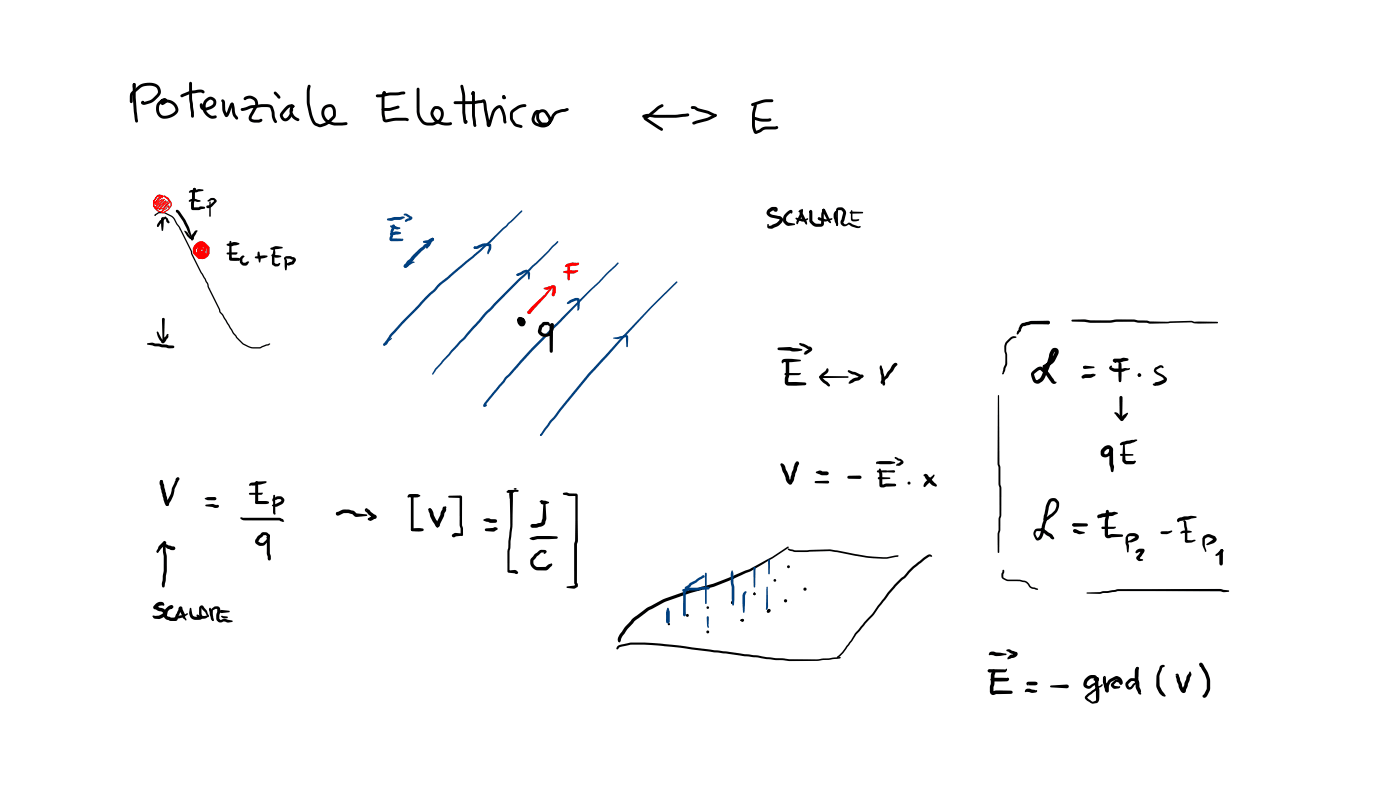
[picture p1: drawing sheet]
<svg xmlns="http://www.w3.org/2000/svg" width="337mm" height="190mm" viewBox="0 0 337 190" stroke-linecap="round" stroke-linejoin="round" font-family="sans-serif">
<g fill="#000">
<path d="M45.6 19.7l.2-.1 .4 .4v3.6l.4 3.3v1l-.3 .4-.4-.4-.4-4zM31.6 22.1l1.2-1.1a4 4 0 0 1 5.5-.1l.4 1.2-.3 .8a4.9 4.9 0 0 1-3.5 2.3 .58 .58 0 0 1-.8-.2 .58 .58 0 0 1 .1-.8l.4 .1 .1 .3-.2 .3v-.4l1.8-.5 1.3-1.2a1.36 1.36 0 0 0 .1-1.6 1.36 1.36 0 0 0-1.5-.6l-2 .2-2 1.6-.2 .4-.1 1.6-.3 .4-.4-.4v-1.2l.1-.7zM32 20l.3-.1 .3 .4v.6l-.3 .4-.4-.4zM32 20l.3-.1 .3 .4v3.2l.6 5.6-.4 .4-.3-.3-.3-2.4-.3-3.3zM38.1 24.5l.2-.2a1.21 1.21 0 0 1 1.7-.5l.2 .3a1.21 1.21 0 0 1-1.4 1l-.1-.4 .9-.4a1.99 1.99 0 0 0-.7 3.4 2.87 2.87 0 0 0 3.3-1.3 2.41 2.41 0 0 0-3.1-1.8h-.6a.62 .62 0 0 1 .2-.7 .62 .62 0 0 1 .7 0 2.84 2.84 0 0 1 3.4 2.8 3.3 3.3 0 0 1-4.6 1.3 2.74 2.74 0 0 1-.1-3.5zM43.4 22.8l.7-.4a5 5 0 0 1 2.7-.7l1.8-.1a.6 .6 0 0 1 .5 .7l-.3 .1-.6-.2-2.2 .3-2.3 .9-.2-.1zM48.1 24.9h.5l.2 .8 .3 .2 1.3-.3a.86 .86 0 0 0 .8-.5 .86 .86 0 0 0-.2-1l-.4-.2a1.65 1.65 0 0 0-1.2 1.5l.1 1.1a1.68 1.68 0 0 0 2.2 1.2l.3 .1 .1 .3a1.64 1.64 0 0 1-2.5-.3l-.8-1.1-.1-1.3a1.82 1.82 0 0 1 .9-1.8 1.82 1.82 0 0 1 2.1 .1 1.57 1.57 0 0 1-1.1 2.5l-.7 .3a1.29 1.29 0 0 1-1.9-1.1zM53.3 24a.83 .83 0 0 1 .8 1.2v1.1l.5 1.2h-.3l1-2.4 .3-.4 .4 .1 .1 .2-.3 .3h.2l-.8 1.9a.74 .74 0 0 1-.3 .7 .74 .74 0 0 1-.9 0l-.6-1.5zM55.5 24.8l.5-.1a3 3 0 0 1 .5 2.2l.3 .7a.66 .66 0 0 1 .1 1.2l-.9-1.2-.4-2.3-.2-.3zM57.9 26.1l2.6-.8 2.5-.3h1.3l.9 .2a3.3 3.3 0 0 1 .9 2.8l.5 1.2-.3 .4a3 3 0 0 1-1.1-2.8l-.3-.9-.6-.2-3.7 .3-1.4 .5a.93 .93 0 0 1-1.4-.2zM58.6 23.5a2 2 0 0 1 2.6-.2 2 2 0 0 1 .6 2.5l-1.3 2.6 .6 .3h1.1a.59 .59 0 0 1 .9 .2l-.6 .5-1.3 .1a1.19 1.19 0 0 1-1.3-.6 1.19 1.19 0 0 1 .1-1.4l1.3-2.4a1.38 1.38 0 0 0-2-1.2l-.4 .2-.3-.1zM65.9 22.1h.5l.5 .5 .5 .6-.1 .4a.69 .69 0 0 1-.9-.5l-.5-.5z"/>
<path d="M69.8 25.8l.3-.1 .3 .2 .1 .6-.4 .4-.3-.4zM69.9 25.1a.55 .55 0 0 1 .6 .1 .55 .55 0 0 1 .2 .6l-.3 .1-.4-.2-.2-.3zM69.8 25.9l.3-.2 .2 .1 .1 .4a1.55 1.55 0 0 0 .7 1.9l.8 .5v.4l-.4 .1a2.44 2.44 0 0 1-1.7-3.2zM68.7 25.6l1-.5 1 .2 .1 .2a.7 .7 0 0 1-1 .3l-.8 .5-1 1.3 .4 .8a.67 .67 0 0 0 .9-.4l.5-.9h.4l.1 .4a1.78 1.78 0 0 1-2.2 1.6 1.41 1.41 0 0 1-.5-2.2zM74.1 20.4h.5l.1 .3a13 13 0 0 0 1.2 8.7l1.1 .5a4.8 4.8 0 0 0 3-2v-1.1a.99 .99 0 0 0-.7-1.1 .99 .99 0 0 0-1.2 .7 2.05 2.05 0 0 0 1 2.6l1.4 .5 2.7-.2 .4 .4-.1 .2-.4 .2-2.6 .1a3.3 3.3 0 0 1-3.2-2.8 1.85 1.85 0 0 1 .9-2.1 1.85 1.85 0 0 1 2.3 .5l.2 .9-.1 1.5a5.5 5.5 0 0 1-3.6 2.4l-.3-.1a2.75 2.75 0 0 1-2.2-2.4 13.3 13.3 0 0 1-.4-7.7zM90.4 22.8l3.1-.6h2.4a1.13 1.13 0 0 1 1.6 .1l-.4 .4-3.5 .2-2.3 .5-.9-.1zM91.8 26.1l1.9-.2 2-.5 .3 .1 .1 .2-.3 .4-2.2 .5-1.5 .1-.3-.1zM92.1 22a.49 .49 0 0 1 .5 0 .49 .49 0 0 1 .3 .4l-.1 .4-.4 .1-.3-.5zM92.1 22l.3-.1 .3 .4-.3 .3 .2-.1-.2 1.2a16.2 16.2 0 0 0 .3 5h.2a12.4 12.4 0 0 1 4.7-.4 .53 .53 0 0 1 .6 .7h-.7a12.4 12.4 0 0 0-4.4 .4 .9 .9 0 0 1-1.2-1.1 15.8 15.8 0 0 1-.2-4.9zM100.2 21.1l.3-.1 .3 .4 .1 5.4a2.44 2.44 0 0 0 2.4 2.7l.8-.1 1-.5a1.49 1.49 0 0 0 .9-1.4 1.49 1.49 0 0 0-.9-1.3l-.5 .1-.4 .8a2.87 2.87 0 0 0 3.5 2.3h.9v.5a3.6 3.6 0 0 1-5.1-2.9 1.47 1.47 0 0 1 1.8-1.5 2.21 2.21 0 0 1 1.4 2 2.21 2.21 0 0 1-1.3 2l-1.1 .6-1 .1a3.2 3.2 0 0 1-3.1-3.4zM109.1 24.4l4.7-.1 1.9-.3a.74 .74 0 0 1 .9 0 .74 .74 0 0 1 .3 .8l.8 5.1h-.4l.9-3a1.87 1.87 0 0 1 2.3-1.5 6.3 6.3 0 0 1 1.2 3.7v.5a.68 .68 0 0 1-.7-.3 .68 .68 0 0 1-.1-.7l-.4-2-.4-.6h-.2l-1 1.1-.8 2.7a.6 .6 0 0 1-.7 .7 .6 .6 0 0 1-.4-.9l-.9-5.1 .2 .1-2.5 .4h-4.4l-.3-.1zM110.8 20.4l.2-.1 .4 .3 .4 2.3v4l.3 2.3h-.4l.4-.3 .2 .1 .1 .3a.53 .53 0 0 1-.7 .4 .53 .53 0 0 1-.3-.7l-.3-2v-4.1l-.4-2.1z"/>
<path d="M113.5 22h.5l.1 .3-.2 .4-.3 .2a.5 .5 0 0 1-.3-.4 .5 .5 0 0 1 .2-.5zM113.5 22l.5 .1 .2 .4v5.2l.3 2.5-.3 .3-.4-.4-.3-2.3zM120.8 22.9h.5l.1 .3-.1 .5-.2 .1-.4-.3zM120.8 22.9a.51 .51 0 0 1 .7 .3 .51 .51 0 0 1-.2 .6l-.5-.4zM122.9 26.5a4 4 0 0 1 3.6-1.4v.5a4.6 4.6 0 0 0-3.2 1.5l.1 1.6 .7 1 1.4 .5v.4l-.3 .1-1.4-.4-1-1.2-.2-.6v-1.1zM128.6 26.7l.2-.2a.44 .44 0 0 1 .5 0 .44 .44 0 0 1 .2 .5l-.6 .4-.4 1.1a1.03 1.03 0 0 0 .9 1.1l.3 .2a1.45 1.45 0 0 0 2.2-.8l-.2-.7-.8-1.2-.6-.1-.6 .3-.1 1.1 .4 .7 .4 .3h1.1l.4-.2 .9-1.7 .6-.7 2.6-.8a.46 .46 0 0 1 .7 .3l-.1 .2-.6 .3-2.1 .5-.7 1a2.92 2.92 0 0 1-1.2 1.7l-1.5 .2a2.09 2.09 0 0 1-1.6-2v-.5a1.5 1.5 0 0 1 1.1-1.4 1.5 1.5 0 0 1 1.7 .7l.3 .4a1.91 1.91 0 0 1 .2 2.5 1.91 1.91 0 0 1-2.4 .6 2.06 2.06 0 0 1-1.9-1.2 2.06 2.06 0 0 1 .4-2.2zM154.4 27.7l1.4-.3 1.8 .2h4.8l3-.4 .3 .4-.3 .3-3 .4h-4.8l-1.8-.2-1.1 .2-.2-.1zM154.8 28.1l1-.6 2.3-2 .9-.5 .4 .1 .1 .3-.2 .3-.9 .5-2.3 2-.8 .3 .1-.3 3.8 2.5 .2 .4-.1 .2h-.5l-3.8-2.5a.52 .52 0 0 1-.2-.7zM166.2 25.6l.9-.1 .8 .5 2.3 .6 1.6 .7a.44 .44 0 0 1 .4 .7h-.7l-1.5-.7-2.3-.6-.8-.5h-.5l-.3-.4zM171.7 27.5h.5v.5l-.5-.1zM166.5 29.3l3.5-1 1.7-.9 .5 .1 .1 .2-.2 .3-1.4 .8-3.6 1a.46 .46 0 0 1-.7-.2zM180.6 24.9l3.3-1 1.7-.1 .3 .4-.3 .4h-1.9l-2.7 .9-.4-.1z"/>
<path d="M181.1 28.2l.3-.1 1.7 .4h2.3a.61 .61 0 0 1-.2 .6 .61 .61 0 0 1-.7 .1h-1.6l-1.6-.5-.3-.3zM181.4 25.1h.4l.1 .3-.4 2.2v2.6l.3 1.3h-.1l2.1-1.1h3.2a.54 .54 0 0 1-.1 .6 .54 .54 0 0 1-.6 .1l-2.7 .1a3.1 3.1 0 0 1-2.2 .9l-.2-.2a8.7 8.7 0 0 1-.3-5zM37.2 51.5l.9-.6a4.2 4.2 0 0 1 3.6 1.2l1.6 2.5 2.8 5.5 .6 1.8 3.3 6.2 .2 .8 2.7 5.3 .1 .6 .7 .8 2.5 4.3 .8 1.1a6 6 0 0 0 3.3 2.3l2.2 .1 2.2-.9 .3 .1-.4 .4-2 .7h-2l-.9-.3a6 6 0 0 1-2.9-2.2l-.9-1.2-2.5-4.3-.7-.7-.1-.6-2.7-5.4-.1-.8-1.6-2.7-2.2-4.3-.2-.9-2.8-5.7-.9-1.2a3.1 3.1 0 0 0-2.2-2l-.6-.2h-1.1l-.8 .6-.1-.1 .2 .1-.3 .1-.1-.2z"/>
<circle cx="70.1" cy="26" r=".35"/>
<circle cx="70.4" cy="25.5" r=".35"/>
<circle cx="113.8" cy="22.3" r=".35"/>
</g>
<g fill="#f00">
<path d="M37.4 47.3l.6-.5 .5-.1 .6 .4v.5l-.3-.4-.7-.1a2.59 2.59 0 0 0-1 2.2l.8 .7 1.4-.1 1.2-1.2v-.3l-.2-.5-1.1-.7-1.4 .1-.7 1v1.2l.8 1 1.2 .4 1.3-.7 .6-.9-.1-.6-.6-1-.8-.8 1 .6 .7 1.1 .1 .8-.6 1-1 .6-.7 .2-1.3-.5-.9-1.2v-1.3l.8-1.1 .4-.1h1.3l1.2 .7 .3 1-.6 .7a1.85 1.85 0 0 1-2.3 .9l-.6-.3-.5-.5a2.3 2.3 0 0 1 .6-2.2z"/>
<path d="M38.2 47.3l.1-.1 .5 .4h-.3z"/>
<path d="M38 47.5l.3-.3 .1 .1-.8 1.2-.6 .4 1.4-1.6h.4l-1.6 1.7a.24 .24 0 0 1-.4-.1 .24 .24 0 0 1 .2-.3l.5-.3z"/>
<path d="M38.6 47.3l.2 .1z"/>
<path d="M38.6 47.3l.1-.1 .1 .3-1.3 1.5 .7-.8 .7-.4 .2 .1-.8 .6-.3 .4a.34 .34 0 0 1-.3 .4 .34 .34 0 0 1-.4-.3z"/>
<path d="M38.4 48.2l.5-.4 .2 .1-1.9 2.1v-.3z"/>
<path d="M37.1 49.9h.3z"/>
<path d="M37.1 49.9l2.3-2.1 .1 .1-1.9 2-.3 .1z"/>
<path d="M39.4 47.8v.2z"/>
<path d="M39.3 47.9h.3l-.2 .4-1.5 1.7-.1-.2z"/>
<path d="M37.8 49.8l.1-.1 .2 .1-.2 .2z"/>
<path d="M37.9 49.7l1.7-1.4a.3 .3 0 0 1 .5 0 .3 .3 0 0 1-.3 .5l-1.5 1.6v-.4l1.5-1.6-1.4 1.4-.5 .2-.1-.2z"/>
<path d="M38.2 50.3l.1-.1 .2 .1z"/>
<path d="M38.3 50.2l1.8-1.7 .3-.1-2 2z"/>
<path d="M40.2 48.5l.2-.1v.3l-1.5 2.2-.1-.2z"/>
<path d="M38.9 50.7v.2z"/>
<path d="M38.8 50.8l1-.7 .4-.5a.27 .27 0 0 1 .3-.3 .27 .27 0 0 1 .2 .3l-.2 .5-.1-.1 .1-.5-.6 .8-.9 .6z"/>
</g>
<g fill="#000">
<path d="M38.7 52.8l.9-.7h.3v.3l-1 .7-1 1.4a.69 .69 0 0 1 .4-1.1zM37.8 54.1h.2l.1 .3-.2 .1zM38.4 53l.4-.2 .2 .1-.7 1.1a.35 .35 0 0 1-.2 .4 .35 .35 0 0 1-.4-.1zM38.9 52.3l.4-.2 .1 .1-.2 3.1-.2 .2-.1-.1-.2-1.1v-1.7zM39.6 52.1h.2l.5 .3 .2 .6-.2-.1 .4 .4-.1-.1a.25 .25 0 0 1 0 .3 .25 .25 0 0 1-.3 .1 .25 .25 0 0 1-.1-.3l.1 .1-.3-.2zM42.3 50.6l.4-.1-.1 .5h-.2zM42.4 50.4l.4 .1-.1 .4h-.3zM42.4 50.5l.2-.1 .5 .3 1.5 2.2 .9 1.9 .7 2.1 .1 .9a.76 .76 0 0 1-.5-1l-1.8-3.6-1.6-2.3zM44.3 55.5l.2-.1 .4 .3 1 1.2 .5 .2-.3-.1-.2 .3a2.12 2.12 0 0 1 1.4-2l.2 .2-.9 1.5a.43 .43 0 0 1-.1 .6 .43 .43 0 0 1-.6-.1l-.9-.8zM45.6 45.9l.3-.2 1.9-.3 1 .1 .1 .2-.1 .2-1.6 .3h-1.3l-.3 .1-.2-.1zM45.5 48.1a2.07 2.07 0 0 1 2.1-.1l.5 .1 .1 .2-.6 .2-1.4-.2-.6 .2-.2-.2zM46.5 45.2l.2-.1a.61 .61 0 0 1 .5 .8 .61 .61 0 0 1-.8-.4z"/>
<path d="M46.5 45.2h.5l.1 .3-.2 .8-.3 3.7-.2-.2h1.3l.6-.2 1 .1v.4l-1.6 .4h-1.4l-.3-.3 .2-4zM49.9 48.1l.7-.5h.7l.8 .6-.1 .4-1.5 1.3a.67 .67 0 0 1-.9-.2l.1-.3 .9-.3 1-.9v.1l-.3-.2h-.4l-.9 .3-.2-.1zM50.5 48.3l.1 .2 .1 3.4-.2 .2-.2-.2v-3.4zM37.7 79.7l.3 .1 1.3 2.2-.3-.1 .5-.9 .4-.2a.37 .37 0 0 1 .2-.4 .37 .37 0 0 1 .4 0v.2a.72 .72 0 0 1-.5 .9l.1-.1a.96 .96 0 0 1-1.3 1l-.8-1.5zM39.1 76.4h.4l.1 .3-.1 5.3-.2 .2-.2-.2-.2-5.3zM35.4 82.5l1.2-.2 5 .7 .3 .3-.3 .3-1.1 .1-5-.9z"/>
<circle cx="39.3" cy="76.6" r=".27"/>
</g>
<g fill="#f00">
<path d="M46.8 58.8a1.84 1.84 0 0 1 1.9-.8l.3 .2 .2 .6-.1 .2-.8-.3-.4 .2-.7 .8-.1 .8 .9 .9h.9l.5-.2 .2-.5v-1.1l-.6-.7h-.5l-1.3 .9a.47 .47 0 0 1-.1-.5 .47 .47 0 0 1 .5-.3l.6-.7 .8-.1 .4 .1 .8 .9 .2 .4v1.2l-.5 .9-.9 .5h-1l-.5-.2-1.1-1.3v-1z"/>
<path d="M47.8 59.3l.3-.2 .2 .2-.3 .8v.7l-.1-.2h.5l.6-.6v-.7l-.8 .5v.5h.6l.3-.6-.4-.4-.7 1 .5 .5 .3-.2v-.5l-.3-.1-.5 .8 .3 .5h.5v-.3l-.3-.1-.3 .3v.3l-.1-.2h.6l-.1 .3 .3 .1-.4 .2 .6-.7-.3-.5-.2 .1 .1 .6a.29 .29 0 0 1-.4 .2 .29 .29 0 0 1-.1-.4v-.6l.3-.4h.5l.4 .5 .1 .8-.6 .7a.46 .46 0 0 1-.7-.2 .46 .46 0 0 1 .3-.7 .35 .35 0 0 1 .6 .1 .35 .35 0 0 1-.4 .5l-.8-.1-.2-.2 .1-.7 .8-.5 .6 .2 .1 .7-.2 .4-.7 .2a1.13 1.13 0 0 1-.9-.8 1.13 1.13 0 0 1 .3-1.2l.5-.4h.3a.94 .94 0 0 1 .7 1.1 .94 .94 0 0 1-1.1 .7l-.5-.5a.92 .92 0 0 1 .2-1.4l.3-.4a.65 .65 0 0 1 1.1 .2l.2 .6-.2 .5a.94 .94 0 0 1-1.5 .3 .94 .94 0 0 1 .4-1.5 .85 .85 0 0 1 1.2-.1 .85 .85 0 0 1 0 1.3 1.33 1.33 0 0 1-1.9 .8l-.1-1.1z"/>
</g>
<path d="M54.5 58.6l.9-.2a1.97 1.97 0 0 1 2.2 .2l-.8 .3-1.4 .3-.9-.3zM55.2 57.9h.2l.2 .2 .1 4.1-.2-.2h1.9l-.2 .1h.4l.1 .2-.2 .3h-2.1l-.3-.2zM65 59.6l.7-.3a2.75 2.75 0 0 1 2.1 0l.1 .1v.3l-2 .3a.52 .52 0 0 1-.6 0 .52 .52 0 0 1-.3-.4zM65.8 59.8l.3 .1 .1 .8-.2 .9v1.7l-.2-.1 .4 .2h.5l.5-.2 .2 .1-.3 .5-.4 .2h-.6l-.5-.3a4.2 4.2 0 0 1 0-2.9zM54.5 60.7l2.2-.1a.29 .29 0 0 1 .4 .2 .29 .29 0 0 1-.3 .4l-2.1-.1h-.2zM57.1 62l.5 .1v.4h-.4zM57.9 61.7l.5-.3 .4 .2-.5 .6v.7l.2 .2h.5l.5-.3 .4 .1-.5 .8-.9 .1-.7-.5-.1-1.2zM61.3 61.7l.9-.2a2.52 2.52 0 0 1 2.1 0 2.88 2.88 0 0 1-2.8 .6l-.2-.1zM62 60.5h.3l.4 1.4-.1 1.1-.2 .1-.2-.1-.3-1.7zM65.3 61.2l.6-.1 1.6 .3 .1 .2-.1 .2-1.3 .1-.9-.4zM68.5 61.7l1.2-.2 1 .3 .4 .4v.5a1.25 1.25 0 0 1-1.2 .9l-.6 .2-.5-.3 1.3-.6 .4-.5-1.7-.3-.4 .1-.1-.2zM68.3 61.9l.4 .1 .3 .6v1.5l-.1 .7-.2 .1-.2-.1z" fill="#000"/>
<g fill="#004080">
<path d="M92.2 82.6l.6-.3 .6-.7 .8-.4-1.3 1.6-.5 .3-.3-.3z"/>
<path d="M102.3 71.3l1.9-1.8 1.4-1.4 9.7-8.1 10-9.4h.2v.3l-7.5 7.3-12.3 10.5-9 9.2-2.5 2.8-1.6 2.2-.4 .1v-.4l1.7-2.4z"/>
<path d="M124.5 67.2l9.4-9.2h.3a1.94 1.94 0 0 1-1.2 1.3l-16 16.2-5.2 6-5.2 5.3-1.7 2-.8 1.2h-.1l-.1-.2a8.1 8.1 0 0 1 2.1-2.7l10.6-12z"/>
<path d="M132.9 78.4l10.9-10.7 2-2.2 2.6-2.4h.3v.3l-.7 .6-5.9 5.8-14.2 14.6-6.1 6.6-5.2 6.5-.2-.2 .6-.1a.56 .56 0 0 1-.7 .5l-.1-.4 .4-.6 4.8-6 6.1-6.8z"/>
<path d="M129.9 104.4l.3-.2 .2 .2-.4 .3z"/>
<path d="M156.6 73.5l5.7-5.7 .3-.2 .2 .1a328.8 328.8 0 0 0-17.8 19l-3.1 3.4-9.3 11.3-2.1 2.9a.37 .37 0 0 1-.3 .4 .37 .37 0 0 1-.4-.2l2.4-3.4 9.2-11.4z"/>
<path d="M113.9 59.3h.5v.3l-.5 .1z"/>
<path d="M113.9 59.3h.4l.1 .2h-.3h.3l-.1 .2h-.4v-.2h.2h-.2z"/>
<path d="M113.9 59.3l2.1-.8h.8a1.06 1.06 0 0 1 1.2 .2l.1 1-.5 1a.27 .27 0 0 1-.3 .4 .27 .27 0 0 1-.2-.5l.4-1v-.6l.2 .1h-1.5l-1.3 .6a.89 .89 0 0 1-1-.2z"/>
<path d="M124.2 65.8l.5 .1v.3l-.4 .1z"/>
<path d="M124.3 65.8l1-.5a1.21 1.21 0 0 1 1.8-.2l.3 .7-.2 1.3-.2-.1-.2-1.3-.2-.3-2.2 .9-.2-.3z"/>
<path d="M136.4 72.6l.6-.5 1.1-.4a.78 .78 0 0 1 .8-.1 .78 .78 0 0 1 .5 .7l-.1 1.7a.35 .35 0 0 1-.1 .5 .35 .35 0 0 1-.4-.1v-2.3v.1h-.3l-2 .8-.3-.2z"/>
<path d="M147.5 81.1l1.9-.4a1.11 1.11 0 0 1 1.6 .2l-.1 2.3-.2 .2-.1-.2-.1-2.3 .1 .1-2.1 .5-1-.2z"/>
<path d="M97.1 63.7l.2-.2a2.62 2.62 0 0 1 2.4-.5l-2 1.3-.5-.1z"/>
<path d="M99.3 61.3l2.7-2.5 .8-.5h.3l.1 .1-.3 .5-4.6 4.8a.93 .93 0 0 1-1.1 .5 1.05 1.05 0 0 1 .4-1.1z"/>
<path d="M101.7 57.9l2.1-.6-.1 .3v-.4l.3-.1 .3 .2a.55 .55 0 0 1-.6 .7l-1 .5-1-.2z"/>
<path d="M103.5 57.4l.5-.3 .3 .4-1.5 2.1h-.4l-.1-.5z"/>
<path d="M94.4 54a.58 .58 0 0 1 .6 .4 .58 .58 0 0 1-.2 .7l-.3 .5-.2 1.9-.2-.2h2.5v.2l.2-.2a.31 .31 0 0 1 .1 .4 .31 .31 0 0 1-.3 .2h-2.1a.74 .74 0 0 1-.9-.3 .74 .74 0 0 1 .2-.9l.1-1.3 .4-1.1 .4 .1-.5 .1z"/>
<path d="M93.8 56.1l.6-.3a1.91 1.91 0 0 1 2 .2l-.2 .2-1.6 .3a.53 .53 0 0 1-.5 0 .53 .53 0 0 1-.3-.4z"/>
<path d="M93.8 54.2l1.3 .1 1.1 .5-.7 .3-.6-.1a1.04 1.04 0 0 1-1.1-.8z"/>
<path d="M93.1 52.5l1.6-.4 2.1-.1 .4 .1v.3l-.3 .1a2.82 2.82 0 0 1-2.1 .3l-.8 .3-.7-.1-.2-.1z"/>
<path d="M97.1 51.4h.7l.9 .6a.5 .5 0 0 1 .4 .6 .5 .5 0 0 1-.6 .4h-.4a.54 .54 0 0 1-.8 .1l.7-.6 .6-.2 .1 .2-1.6-.8z"/>
<circle cx="124.4" cy="66" r=".26"/>
<circle cx="104" cy="57.5" r=".35"/>
</g>
<g fill="#000">
<path d="M184.6 50.4l.8-.6 .7-.1a.58 .58 0 0 1 .8 .1 .58 .58 0 0 1-.1 .8 .58 .58 0 0 1-.8 0l.4-.3-.3 .2v-.2l.2 .3h-.6l-.7 .6 .6 .4 1.5 .3a.95 .95 0 0 1 1 .5 .95 .95 0 0 1-.2 1.2l-.9 .7-1.3 .6-1.1-.1-.2-.3 .1-.7 .3 .1 .1 .5 1.7-.8 .9-.9v.2l-.2-.3-1.4-.2a1.34 1.34 0 0 1-1.5-1.7zM189 51.2l.4-.4a.57 .57 0 0 1 .8-.4 .57 .57 0 0 1 .2 .8h-.3l-.1-.3 .2 .1-1.2 1.2v.8l.5 .5 1.5 .2 .1 .3-1.6 .3-.9-.5a1.75 1.75 0 0 1 .1-2.4zM191.3 52.3l1.8 .4 .6-.1a.26 .26 0 0 1 .3-.2 .26 .26 0 0 1 .3 .2 .26 .26 0 0 1-.3 .3 2.26 2.26 0 0 1-2.8-.4zM192.2 50.5l.3-.2 .3 .2 1.2 3a.27 .27 0 0 1-.2 .5 .27 .27 0 0 1-.3-.4l-1.1-2-.1-.8 .2 .1-.4 .1-.2-.2zM192.7 50.2a.49 .49 0 0 1 .4 .4 .49 .49 0 0 1-.2 .5l-.1 .7-.9 1.9a.29 .29 0 0 1-.5 0 .29 .29 0 0 1 .1-.5zM194.7 50.5a.46 .46 0 0 1 .5 .1 .46 .46 0 0 1 .1 .5v2l.8 .6 1.3 .1v-2.4l.2-1 .4-.2 .2 .1 .1 .2-.3 1 .1 2.4-.3 .4-.5 .2a2.35 2.35 0 0 1-2.7-1.1v-2.6l.4 .1-.5 .1zM196.7 52.3l.2-.1 .2 .3v-.2l1.4 .4 1.4-.3 .2 .2-.1 .2-1.7 .4-1.5-.3-.2-.3zM197.7 50.2h.3l.4 .2 1.4 2.9-.1 .3-.7-.5-1.3-2.4zM201.2 50l1-.2a1.41 1.41 0 0 1 1.2 1.7l-.7 2 .3 .3 .4 .1a1.07 1.07 0 0 1 1.6 0l1.6 .4a.26 .26 0 0 1 .2 .4 .26 .26 0 0 1-.4 .1l-1.5-.4-.8-.5a1.19 1.19 0 0 1-1.6 .3l-.3-.4-.2-.4 .7-2.4-.4-.5h-.7h-.1l-.1 .6v3l-.1 .2-.2-.1-.1-3.7zM200.8 50.7l.2-.1 .2 .2-.1 1.2 .3 1.1a.83 .83 0 0 1-.2 1.2l-.6-1.3a2.17 2.17 0 0 1 .2-2.3zM204.3 50.9h3l.2 .2-.2 .2h-2.8h-.2zM204.7 52.3l.4 .4 1.3-.1 .2 .2-.7 .3-.9 .1-.4-.4z"/>
<path d="M204.6 50.6l.1-.2 .2 .2v1.9l-.2 .2-.2-.2zM124.6 76.3a1.2 1.2 0 0 1 1.5 .4 1.04 1.04 0 0 1-.7 1.2h-.4a.83 .83 0 0 1-.6-1.2 .83 .83 0 0 1 1.4-.2 .95 .95 0 0 1 .4 1.6 .95 .95 0 0 1-1.6-.5v-.3a.72 .72 0 0 1 .9-.4l.4 .2v.3l-.5 .3 .2-.3-.7-.2 .3-.2v.3l-.2-.2h.4l-.2 .1 .2-.3v.2l-.5-.1 .3-.2-.1 .1 .5 .4-.5 .4-.2-.1a.86 .86 0 0 1-.3-1.3zM129.8 78.1l.9-.8h1l.4 .2 .1 .7-.2 .2-.4-.4 .1 .1h-.8l-.6 .6-.1 1 .5 .4 .6 .1 .5-.2 .5-.8v-1.1a.38 .38 0 0 0 .6 .3v6l-.4 .4-.4-.4v-6a.55 .55 0 0 1 .4-.7 .55 .55 0 0 1 .7 .4l-.2 1.2-.6 1a1.74 1.74 0 0 1-1.9 .6 1.74 1.74 0 0 1-1.2-1.6z"/>
<circle cx="196.9" cy="52.5" r=".28"/>
<circle cx="198" cy="50.5" r=".34"/>
</g>
<g fill="#f00">
<path d="M126.9 74.8l.5-.1 .1 .2-.2 .3 .2-.2v-.2l-.1 .5-.2 .2-.4-.2z"/>
<path d="M132.3 69.1v-.1a.35 .35 0 0 1 .3 .3 .35 .35 0 0 1-.2 .4l-4.9 5.6-.2 .1-.4-.1v-.5l.3-.1h-.3l.9-1 3.1-2.9 1.3-1.5z"/>
<path d="M130.7 69.2l1.7-.5a.68 .68 0 0 1 .7-.2 .68 .68 0 0 1 .5 .6v1.2l-.4 .8-.2 .1a.72 .72 0 0 1-.2-1.1l.1-1.1 .2 .2-1.6 .4-.7-.1z"/>
<path d="M136.5 63.9h.4l.1 .3v2.9l-.3 .3-.3-.3z"/>
<path d="M135.9 63.7l.5-.3 .9-.3h1.6a.41 .41 0 0 1 .2 .5 .41 .41 0 0 1-.5 .2l-2.6 .4-.2-.3z"/>
<path d="M135.4 65.2l1.1-.3h2.2l.3 .2-.8 .5-.8 .1-1.9-.2z"/>
</g>
<g fill="#000">
<path d="M251.6 77.3l.3-.3 .4 .2 .1 .3-.1 .3-.4 .1-.3-.3zM245.5 77.8l2.5-.7 3.9-.1 .4 .2 .1 .3-.1 .3-.4 .1h-3.9l-2 .4-.3 .2-.3 1-.5 .5a.24 .24 0 0 1-.2 .3 .24 .24 0 0 1-.2-.3l.6-1.7zM257.6 76.9l3-.2 1.6 .3h4.6l1.6-.3 4.2 .1 1 .2h2.1l.8 .2 4.2 .1 5.6-.2 .8 .2h5.5l.2 .2-.2 .2h-4.8l-1.4-.3-10 .4-3.8-.5-10.4 .2-1.6-.2h-2.8l-.2-.3zM187 83.6l2.8-.2 2.8 .4 .3 .2-.1 .2-.8 .2h-1.4l-.8-.2-2.6-.1-.3-.3zM188.1 86.4l.5-.2h1.8l1.9 .2 .2 .2-.2 .2-1.9 .2-2-.1v.2a.29 .29 0 0 1-.4 0 .29 .29 0 0 1-.1-.4zM188.7 89.7l3.6-.1 .2 .2-.6 .3h-3.1h-.1zM189 86.5a.45 .45 0 0 1 .6 0 .45 .45 0 0 1 .1 .5v3.1l-.2 1.8h4l.3 .3-.3 .3-3.6 .1a.92 .92 0 0 1-1.2-.9l.2-1.6v-3.3l.3 .2 .2-.1-.5 .1zM192.2 82.5l1 .1 1.6 .7a.61 .61 0 0 1 .3 1l-1.2 .8h-.6l-.1-.1 .2-.5 1.2-.7v.1l-.5-.1-1.6-.7-.3-.2zM197.3 90.4h6.5l.2 .2-.2 .2h-6.3h-.2zM197 90.3a.66 .66 0 0 1 .8 .6l1.7 1.4v.5h-.5l-1.2-1-.8-.9zM198.7 88.5a.48 .48 0 0 1 .5 .3 .48 .48 0 0 1-.2 .6l-.9 .8a1.2 1.2 0 0 1-1.1 .6 1.27 1.27 0 0 1 .7-1.2l.7-.5zM203.8 89l.3-.1 1.5 .5 1.3 .6h.5l.2 .4-.4 .3-.5-.1-1.3-.6-.8-.2-.7-.4z"/>
<path d="M204.3 91.5l.8-.6 1.1-.3 .8-.5h.5a.99 .99 0 0 1-.7 1.1l-2.7 1-.1-.2zM214.5 87.6l.7-.4 .4 .1 .1 .2-2.2 3.2-1.3 1.3a.31 .31 0 0 1-.4 0 .31 .31 0 0 1 0-.4l1.1-1.3zM211.6 87.8h.3l.6 2.3 .3 2-.1 .5h-.3h-.2l-.3-1.2-.4-3zM239.9 95l.1-.1 .2 .1 .1 16.6a15.1 15.1 0 0 1 .2 4.8l.2 .8v6.6l-.2 .9v2.7l-.3 .8v4.4l-.2 .2-.2-.2v-4.4l.2-.8a7.5 7.5 0 0 1 .3-3.6v-6.6a16 16 0 0 1-.3-4.9l-.2-.9zM242.2 81.7l1.2-.9h.8l.2 .2-1.1 .4-1.1 1.1-.3 .7v1.2a6.1 6.1 0 0 1-.3 4.5l-.2 .7a.23 .23 0 0 1-.2 .3 .23 .23 0 0 1-.2-.3l.2-1a6.8 6.8 0 0 0 .2-4.4l.2-1.6zM252.9 83.8l.3-.2a1.01 1.01 0 0 1 1.2 .4 1.01 1.01 0 0 1-.1 1.3 3.7 3.7 0 0 1-1.8 2.4l-.9 .6 .1-.1a.51 .51 0 0 1-.8 .3 .51 .51 0 0 1 .1-.9l.4 .2a.39 .39 0 0 0-.6 .3l.2-.5 1.7-1.2 .9-2-.5 .9-.5 2.3-1.4 3.2-.6 .7-.6 .4a1.14 1.14 0 0 1-1.7-.4l-.4-1.3v-.7l1.4-1.2 .8-.2 .5 .2 1.3 1 1.7 2.3 .3 .1a.51 .51 0 0 1-.3 .5 .51 .51 0 0 1-.6-.1l-1.6-2.1-1.3-1.1-.7 .3-.8 .7 .5 1.4h.3l.7-.6 1.6-3.4 .6-2.5zM260 90.4l.9-.5 2-.1 .1 .2 .2-.2a.35 .35 0 0 1 .1 .5 .35 .35 0 0 1-.4 .1l-.7 .4-1.8 .2-.3-.2zM260.4 88l.4-.2 2.1 .3 .2 .1-.2 .2-2.1 .2-.4-.1zM260.4 88l.3-.1 .3 .1v.4l-.3 .2-.3-.1zM266.8 88.1l.3-.3 .2 .2-.1 .4 .8 .1h3.3a.26 .26 0 0 1 .3 .3 .26 .26 0 0 1-.4 .1l-1.3 .4h-1.3a1.98 1.98 0 0 1-2-.9zM267.7 86.3l2.5-.4 .8 .2 .3 .3-.3 .3-1.6 .3h-1.4a.36 .36 0 0 0 .2-.5l.2 .3a.46 .46 0 0 1-.7 .2 .46 .46 0 0 1 0-.7zM267.9 99.1l.9 .2 1.1 1.2h-.4l.6-.8 .8-.5h.2l.1 .2-1.1 1.5a.48 .48 0 0 1-.8 .1l-1.3-1.6z"/>
<path d="M268.9 86.9l.4 .1 .3 .5v4l-.4 .3-.3-.3zM269.2 95.2l.3-.1 .4 .4-.1 4.8a.28 .28 0 0 1-.4 .3 .28 .28 0 0 1 0-.5h.1l-.3 .2zM277.7 88.3l1.1-.5a.64 .64 0 0 1 .9 .6l-.8-.1-.9 .5-.1 .3 1.9 1.2a.91 .91 0 0 1 .7 .8 .91 .91 0 0 1-.5 .9l-1.2 .5-1.3 .2a.26 .26 0 0 1-.4-.3 .26 .26 0 0 1 .4-.2 .33 .33 0 0 1 .1-.4 .33 .33 0 0 1 .4 0l1.9-.6-.5-.6-1.4-.7-.5-.5-.1-.4zM38.5 115.4h.6l.1 .3-.2 .3h-.4l-.2-.3zM38.5 115.4a.61 .61 0 0 1 .8 .7l.9 3.8 .4 1-.1 .5-.3 .2-.3-.2-.6-1.2-.9-4zM49.3 119.7l.6-.3h1.3a.52 .52 0 0 1 .6 .1 .52 .52 0 0 1 .1 .6l-2 .1-.6-.3-.1-.1zM60 116.2l1.8-.5 2-.1 .3 .2-.2 .2-2.7 .6h-.8l-.3 .1-.2-.2zM59.9 118.5l2.9-.1a.27 .27 0 0 1 .4 .1 .27 .27 0 0 1-.4 .3l-2.7 .1-.2-.1zM61.5 115.7h.4l.2 .3v4.7l-.4 .4-.4-.4 .1-4.7zM65.7 118.9h.2l.2 .2 .1 4.1a.28 .28 0 0 1-.3 .4 .28 .28 0 0 1-.3-.4zM98.2 118.9l.8-.2a2.23 2.23 0 0 1 2 .3v.2l-.5 .3-2-.1-.3 .1-.3-.2zM98.9 119.2h.4l.1 .4v7.7l-.3 .3-.3-.3z"/>
<path d="M107.8 119.2l2.9-.2 .4 .3v6.8l.2 .8v1.5l-.3 .3-.3-.3v-1.5l-.2-.7v-6.8l.2 .2h-2.7l-.2-.1zM121.8 118l1.7-.1 .2 .1-.6 .4h-1.1l-.2-.1zM122.1 117.8l2.4-.1 .2 .2-.2 .3-2.3-.1zM122.6 118.3l.3-.2 .3 .4-.3 .3h.2l-.4 1.2-.2-.2-.1-1.1zM122.6 118.2a.46 .46 0 0 1 .5 .1 .46 .46 0 0 1 .2 .4l-.1 7.6-.7 6.1v4.8l-.1-.2h1.6l.6 .6-.4 .3-2-.3-.2-.3v-4.9l.7-6.1zM123.5 117.5l.5-.3 .2 .3-.2 .2zM135.4 118.4l.8-.1 .7 .2 1.6 .1 .3 .2 .1 10.7a12.1 12.1 0 0 0-.2 4.2v6.3a.69 .69 0 0 1-.2 1.2l-.6 .2-1.6-.2-.1-.1 .1-.2 1.7-.2 .5-.2-.2 .2-.3-.6v-6.4a12.1 12.1 0 0 1 .3-4.2v-10.5l.2 .1h-1.9l-1.2-.3zM187.7 111.4a1.16 1.16 0 0 1 1.1 1.1l.9 1.8 .1 .9 .4 .4a.41 .41 0 0 0-.6 .3l.4-.8 1-3.6 .3-.6 .3-.1 .4 .1 .1 .5-.9 2.4-.4 1.6-.3 .5a.68 .68 0 0 1-.8 .5 .68 .68 0 0 1-.6-.6l-1.5-4.2zM195.9 115.6l3.1-.1 .3 .3-.3 .3h-2.9l-.3-.3zM196.2 113.3l1-.3 .5 .3h1.1l.3 .1 .1 .3-.1 .3-.3 .2h-1.2l-1.4-.6zM203.8 114.4l2.9-.2 .4 .4-.4 .5-2.7-.1-.3-.4zM210.7 111l.2-.1a11.2 11.2 0 0 1 4.2 .1l.1 .3a8.5 8.5 0 0 1-4 .1h-.3l.1-.1-.2 .2-.2-.2z"/>
<path d="M210.9 113.1l2.1-.1 .2 .2-.2 .3h-2l-.2-.3zM211.1 114.7h2.7l.2 .2-.2 .2-2.5 .1-.2-.1zM211.3 112.6h.4a5.7 5.7 0 0 1 .4 3.6v.4l-.2-.2 1.2-.2h2l.4 .3-.4 .3-2.1 .1a.96 .96 0 0 1-1.6-.4v-2.6l-.2-.7zM212.2 113.1l2.7-.1 .3 .2-.3 .3-2.7-.1-.1-.2zM215.1 109.8l1.4 .5 .5 .3a.51 .51 0 0 1-.1 .9l-.6 .4h-.5a.27 .27 0 0 1-.4-.3 .27 .27 0 0 1 .4-.2l.8-.5v.1l-.3-.3-.4-.1-.7-.4zM222.6 115.6l1.7-1.5h.3l-.3 .7-2 2.2a.72 .72 0 0 1 .1-1.2zM222.1 114a.78 .78 0 0 1 1.2 .5l1.8 1.9 .1 .4-.2 .1-1-.4-1.4-1.5-.2-.5-.3-.1zM265.2 107.6a1.25 1.25 0 0 1 1.7-.5 1.25 1.25 0 0 1 .3 1.8l-.5-.1v-.4l.3-.2-.3 .2v-.4l-.2-.2-.9 .7-.2 .5 .4 .1 .4-.1 .5-.7a.46 .46 0 0 1 .5-.3 .46 .46 0 0 1 .4 .5v2.9l.2 .8-.1 .9-.3 .3-.3-.3-.4-1.5v-3a.35 .35 0 0 0 .3 .2 .35 .35 0 0 0 .3-.1l-.3 .4a1.26 1.26 0 0 1-1.6 .8 1.26 1.26 0 0 1-.7-1.7zM269.3 106.4l1.6-.5 2.1-.3 .4 .2-1.7 .8-2.2 .4-.3-.3zM269.3 109.1h3l.2 .2-.2 .2h-2.8l-.3-.2zM270 106.3l.4 .2 .2 4.1 .2 .1 1.7 .1a.29 .29 0 0 1 .4-.1 .29 .29 0 0 1 0 .5l-.5 .3h-1.7l-.3-.1-.5-.5zM39.2 130.7l.5-.1 .9 .5 1.1 .2 .3 .1 .2 .3a.99 .99 0 0 1-1.2 .4l-.9-.4-.7-.6h.2l-1.3 1.1-.3 .5h-.3l.3-.6z"/>
<path d="M38.8 130.6l.3-.3a.43 .43 0 0 1 .7-.2 .43 .43 0 0 1-.1 .7l-.2-.4 .1 .2-.9 1-.5 .8h-.2v.3a.4 .4 0 0 1-.4-.3 .4 .4 0 0 1 .3-.4l.2-.7zM39.5 129.9l.2 .2 .4 3.4v3.6l-.5 3.7-.3 .3h-.3l-.1-.8 .5-3.1v-3.6l-.2-1.5 .1-2zM42.4 114.9l.4-.3 .2 .1 .1 .4-.4 .4 .2-.2-.9 2.2-.6 2.1-.9 1.8-.3 .2a.81 .81 0 0 1 0-1.4l.8-1.5 .3-1.4zM49.4 121.3l1.8-.2 1 .2-.1 .2 .3-.2 .2 .3-.2 .4h-.7l-2.2-.4zM57.8 124.3l9.4 .1 .8 .3 .3 .5-.3 .2-.9-.4h-8.2a.98 .98 0 0 1-1.1-.7zM61.4 120.5l2.1-.1a.95 .95 0 0 1 1.2 .3 2.19 2.19 0 0 1-2 .4 1.11 1.11 0 0 1-1.4-.4zM61.9 128.8l1.3-.9h.9l.5 .3a.57 .57 0 0 1 0 1l-.5 .1 .1-.5-.3-.2h-.6l-.8 .7-.4 .8 .5 .3h.6l.8-.7 .2-.6a.51 .51 0 0 1 .3-.8 .61 .61 0 0 1 .3 .9l-.4 .8-.9 1-1.1 .1-.7-.4a.86 .86 0 0 1-.1-1.3zM64.3 128.4l.2-.1 .3 .4 .1 4.2 .2 1.4-.4 .4-.3-.4-.3-1.4zM65.6 119.7l1.1-.5h.8l.4 .3a.94 .94 0 0 1 .5 .8 .94 .94 0 0 1-.7 .8l-1.2 .6-1-.1v-.3l.9-.3 1-.5 .3-.3-.3-.3h-.6l-.9 .2-.1 .3a.39 .39 0 0 1-.3-.3 .39 .39 0 0 1 .1-.4zM80.9 123h.4l.2 .4-.4-.3a3.6 3.6 0 0 1 3.5-.4l.5 .1 .7 .6-.1-.1 2.4 .3 .2 .2-2.7 .4-.9-.7h-.3a2.93 2.93 0 0 0-2.9 .3 .51 .51 0 0 1-.6-.1 .51 .51 0 0 1 0-.7zM87.8 122.2a.39 .39 0 0 1 .6 0 .39 .39 0 0 1-.1 .6l-.3-.1 .4-.1 .1-.3 1.4 1.3a.56 .56 0 0 1 .6 .5 .56 .56 0 0 1-.6 .6 .88 .88 0 0 1-1.5 0l.1-.2 1-.6 .5-.1-.3 .3 .2 .3-.5-.1-1.6-1.5-.1-.3zM98.9 127l2.1-.1 .8 .1 .1 .3-.4 .3-1.6 .1a.98 .98 0 0 1-1.1-.4z"/>
<path d="M103.1 122.2h.5l.1 .2-.2 .4h-.4zM103.1 122.2a.96 .96 0 0 1 1.1 1.1l.6 1.5 .8 1.2-.1 .6-.3 .1-.5-.3-1.2-2.2-.5-1.4h.3l-.3-.4zM106.6 121.7l.4-.1a.46 .46 0 0 1 .2 .7l-.5 1.8-1.1 2.4-.4 .2-.3-.1-.1-.6zM108.7 128.4l.7-.4 .9 .1a.61 .61 0 0 1 .9 .5l-1.6 .3-.6 .2-.3-.1zM116.2 124.8l1.3-.3 .5 .2h1.1l.3 .2 .1 .3-.1 .3-.3 .1h-1.2l-1.7-.5zM116.6 127l2.2-.3a.54 .54 0 0 1 .5 0 .54 .54 0 0 1 .2 .6l-.9 .4-1.7-.1-.3-.1zM127.3 129.3l.3-.2a9.3 9.3 0 0 1 3.7-.3h2.5l.3 .3-.3 .3-4.6 .1-1.1 .3-.5-.2zM129.8 120.3l.3-.2 1 .2 .9 .4-.9 .5h-.7l-.4-.3zM128.5 133.1l1.3-.9 1-.1a.44 .44 0 0 1 .6 .2 .44 .44 0 0 1-.2 .6l-.5 .1 .1-.5 .1 .2h-.7l-1.1 .9-.9 1.1 .1 .8 .8 .7h2l1.3-.8a.34 .34 0 0 1 .3 .2 .34 .34 0 0 1-.2 .4l-1.1 1h-2.2a2.05 2.05 0 0 1-1.7-2.6zM130.7 120.8h.4v.2l.2 3.5a2.14 2.14 0 0 1-.8 1.8l-1.4 .5h-1.1l-.4-.1-.1-.4 .1-.3 .4-.1h.9l1.3-.5v.1l.2-1zM189.4 131.8l1.8 .4 8.3-.2 8.1 1.4a18.5 18.5 0 0 0 8.2 0l.2 .2-.2 .2a21.2 21.2 0 0 1-9.9-.2l-6.4-1.2-6 .2h-2.4l-.6-.2a1.05 1.05 0 0 1-1.1-.6zM219.1 136.4l3.9-3.1 .6-.1 .5 .4-.1 .2h-.7l-3.5 2.6-2.1 2.3-2.3 2.1-4 5-1.3 1.9-4.2 4.7-2.1 2.9a8.3 8.3 0 0 1-2.4 2.8l-.2-.1v-.3l1.3-1.1 2-2.8a14.2 14.2 0 0 1 2.9-3.8l2.3-2.6 3.7-5.1 1.6-1.8 2.3-2.1z"/>
<path d="M241 136.9h.4v.2l-.2 1.6 .9 .5h.5a6.9 6.9 0 0 1 3.3 .3 1.78 1.78 0 0 1 1.6 .8l.4 .6 1.7 .6-.2 .2h-.4a2.52 2.52 0 0 1-1.7-.8l-.6-.8-1-.3a6 6 0 0 0-3.1-.2l-.7-.1-1.1-.6-.1-1zM252.2 120a1.46 1.46 0 0 1 2.2 .4 2.71 2.71 0 0 1-.5 2.8l-2.2 1.8a.48 .48 0 0 1-.5 0 .48 .48 0 0 1-.2-.6l.7-.3 1.7-1.3a2.48 2.48 0 0 0 .5-1.9l-.5-.5h-.5l-.2 .2-.4 .7-1.3 6.4a2.2 2.2 0 0 1-1.4 2.1l-.5-.1-.6-1a1.24 1.24 0 0 1 .9-1.7h1l.8 .3 1.7 1.1 .6 .9a.61 .61 0 0 1-.6 .2 .61 .61 0 0 1-.5-.4l-2.3-1.5h-.9l-.3 .6 .6 1.1 .7-1.4 1.2-6.2zM257.9 125.8l.4-.1h2.9l.3 .4-.3 .4h-2.9l-.4-.1zM258.1 127.2l.5-.1 2.2 .9-.1 .1-1.1 .2-1.2-.4a.33 .33 0 0 0 .2-.6l.2 .4a.46 .46 0 0 1-.7 .2 .46 .46 0 0 1 0-.7zM257.9 125.8l.2-.1 .4 .2v.4l-.4 .2-.2-.1zM263.9 123.7l2.5-.6 1.6-.2 .7 .3-.1 .3-1.2 .4-3.1 .5 .1-.3-.1 .3a.41 .41 0 0 1-.5-.1 .41 .41 0 0 1 .1-.6zM264.8 126.6l3.3-.1 .2 .2-.6 .3-2.7 .1-.2-.1zM265.9 122.6h.6l.1 1.4a13.7 13.7 0 0 0-.2 4.5l1-.2 2.3 .1 .3 .3-.3 .3-2.4 .1-.7 .2-.7-.1-.3-.6a14 14 0 0 1 .2-4.6zM271 128.4l.2-.1a2.47 2.47 0 0 1 2.2 .1 .84 .84 0 0 1-.2 1.4l-1.1 .5h-.7a.26 .26 0 0 1-.3-.3 .26 .26 0 0 1 .4-.1l1.5-1 .1 .2-.5-.3h-.9l-.8 .6-.2-.3zM270.7 128.9h.2l.3 .2 .2 2-.1 1.4-.2 .2-.2-.1-.3-2.1zM273.1 132.3a1.47 1.47 0 0 1 2-.2l-.1 .7-1.2 1.4v-.3l.3 .3 .7 .2-.1 .3-.6 .1-.8-.4-.2-.4 1.3-1.8 .3 .3h-.7l-.8 .4-.3-.3zM279.1 127.7l2.5-.3 .2 .2-1.3 .7h-1.2l-.2-.1z"/>
<path d="M283.1 124.6l1.7-.6 1.6-.1 1.2 .3-.1 .2-1.8 .4-2.1 .4v-.1l-.1 .3a.42 .42 0 0 1-.5-.3 .42 .42 0 0 1 .1-.5zM283.9 127.8l.8-.4 1.6 .1 .2 .2-.2 .2-2.3 .3-.3-.2zM284.5 125h.3l.4 .5 .2 1.7 .1 2.8-.2-.3h1.9l.2 .1-.2 .2-.8 .3-.9 .1-.6-.3-.1-2.9zM289.5 128.8a1.91 1.91 0 0 1 2.8 .4l.2 .5-.4 .5-1.9 .8-.2-.2 .1-.2 1.6-1.1v.3l-.2-.5 .1 .2-1.2-.5-1.1 .6-.2-.2zM289.3 128.8l.3-.2 .2 .3-.2 .6v1.4l.4 1.4-.2 .3a4.4 4.4 0 0 1-.8-3.1zM292.3 133.1l1.3-1.2 .4 .1v.4l-.9 .9-.7 .3-.2-.3zM293.5 132l.2-.1a.82 .82 0 0 1 .3 1.1v2.4l-.2 .3-.3 .2-.2-.2-.2-.3v-2.6zM37.4 145.1a1.25 1.25 0 0 1 2.1 .2l-.2 .2-.4-.1-.6 .1-.7 .6v-.3l-.2-.3 1 .5a1.3 1.3 0 0 1 1.3 .5 1.3 1.3 0 0 1 .1 1.4l-1.4 .8-1.4-.2-.4-.4 .1-.2h1.5l1-.6-.4-.4-.8-.2-.5-.3a.55 .55 0 0 1-.7-.4 .55 .55 0 0 1 .4-.7zM39.8 146.2a1.43 1.43 0 0 1 1.7-.7l.1 .5-.7 .4-.2-.2 .1-.2 .3-.2v.2l.2 .1-.9 .7-.3 1.2 1 .4h1.1l-.3 .2 1-2.1a.54 .54 0 0 1 .4-.8 .54 .54 0 0 1 .6 .7l.6 1.2 .2 1.4-.8-.6-.8-2.2 .2 .2 .3-.1-1 2.7-1.5 .2-.6-.3a1.15 1.15 0 0 1-1.1-1.3zM42.1 148.1l1.9-.3 .7-.3a.25 .25 0 0 1 .3-.2 .25 .25 0 0 1 .2 .3 .25 .25 0 0 1-.3 .2 3.5 3.5 0 0 1-2.8 .7zM45.7 146.1h.3l.4 1.8 .5 .2 1.2 .1-.3-.8 .2-1.6a.55 .55 0 0 1 .5-.4 .55 .55 0 0 1 .5 .3l.7 1 .3 .9a.3 .3 0 0 1 .3 .4 .3 .3 0 0 1-.5 .1l-.5-1-.9-1.1 .2 1.8a.71 .71 0 0 1-.6 1.1 1.86 1.86 0 0 1-2.3-.9l-.2-.8zM47.3 147.7l1.1 .3 1.7-.2v.3l-.5 .4a1.74 1.74 0 0 1-2.4-.7z"/>
<path d="M50.3 146.1h.3l.4 .7 .4 2-.1 .4-.4-.2-.2-.3-.5-2.1zM50.9 146.2l.7-.5 1 .1 .3 .5-.2 2.3 .3 .3 1.2-.2 1.6 .4 .1 .2-1.1 .3-.7-.3-1.1 .2-.5-.1-.5-.8 .2-2.3h-.4l-.6 .3-.1 1.5 .3 .9-.2 .2-.4-1.1-.1-1.5zM52.9 146.7l.3-.2 1.8 .2 .2 .2-.2 .2-1.8 .2-.3-.2zM53.1 148.1l.2-.2 1.3 .2 .2 .2-.2 .2-.8 .1zM148.4 155.2l.6-.3 2.4-.5a67.9 67.9 0 0 1 15 1.1l15.8 2 2.1 .4 5.4 .5h6.7l5.5-.6 .2 .2-.1 .2-5.6 .6h-6.7l-5.5-.5-2.1-.4-15.7-1.9a69.1 69.1 0 0 0-14.9-1.1l-2.5 .6-.6 .5-.2-.2zM152 148.7l3.4-2.6 1-.5a28.1 28.1 0 0 1 7.8-3.3l1.5-.6a64.5 64.5 0 0 0 13.7-4.7l.9-.3 5.3-2.9 3.7-2.5 .3 .1-.1 .2-3.7 2.5-5.3 3.1-2.3 1a54.5 54.5 0 0 1-12.8 4.5l-.9 .3a32 32 0 0 0-8.4 3.6l-3.6 2.6-1.7 2-1.5 2.4a.56 .56 0 0 1-.6 .6 1.84 1.84 0 0 1 .5-2.1l1-1.5zM148.9 153.7l.2 .4-.2 .2-.3-.2zM261.3 142.3l3-.1 4.5-.7h24.5l2.1 .3 .1 .2-.1 .2-1.2 .1-.9-.3h-24.5l-4.4 .7-3.1-.1-.1-.1z"/>
<circle cx="61.7" cy="115.9" r=".3"/>
<circle cx="99.1" cy="119.4" r=".28"/>
<circle cx="105.2" cy="126.2" r=".46"/>
<circle cx="293.7" cy="132.3" r=".36"/>
<circle cx="53.1" cy="146.9" r=".3"/>
</g>
<g fill="#000">
<path d="M273.6 89.8l.3-.1 .4 .3-.4 .6-.3-.2-.1-.3z" fill-rule="evenodd"/>
<path d="M175.9 144.4h.2l.2 .4-.3 .3-.3-.3z" fill-rule="evenodd"/>
<path d="M178 148.9l.4-.2 .4 .3-.4 .3-.4-.2z" fill-rule="evenodd"/>
<path d="M178.2 148.8l.4-.1v.6l-.4-.1z" fill-rule="evenodd"/>
<path d="M181.2 142.3h.3l.2 .4-.3 .3-.3-.3z" fill-rule="evenodd"/>
<path d="M184.5 146.5h.5v.5l-.1 .1-.5-.4z" fill-rule="evenodd"/>
<path d="M184.6 146.4l.3-.1 .3 .1 .1 .3a.54 .54 0 0 1-.8 .3l-.1-.2z" fill-rule="evenodd"/>
<circle cx="273.9" cy="90.1" r=".45"/>
<circle cx="218.5" cy="116.1" r=".38"/>
<circle cx="186.3" cy="139.4" r=".34"/>
<circle cx="189.5" cy="136.2" r=".36"/>
<circle cx="160.8" cy="149.9" r=".29"/>
<circle cx="165.2" cy="147.8" r=".37"/>
<circle cx="170.1" cy="151.8" r=".37"/>
<circle cx="170.1" cy="146" r=".33"/>
<circle cx="176" cy="144.8" r=".28"/>
<circle cx="178.6" cy="149" r=".32"/>
<circle cx="181.4" cy="142.7" r=".3"/>
<circle cx="184.6" cy="146.9" r=".33"/>
<circle cx="188.8" cy="144.3" r=".41"/>
<circle cx="193.5" cy="141.5" r=".4"/>
</g>
<g fill="#004080">
<path d="M160.4 146h.3l.3 1v1.7a.86 .86 0 0 1-.4 1.1 .86 .86 0 0 1-.5-1.1v-1.7z"/>
<path d="M164.3 141.5h.5v.3l-.3 .8-.3-.8z"/>
<path d="M164.3 141.5h.5v.3l.1 5.9-.4 .4-.3-.4z"/>
<path d="M169.5 137.6l.4 .2v7.1l-.2 .2-.2-.2z"/>
<path d="M176 137l.3 .8v2.1l.2 1.2-.1 4.2-.2 .2-.2-.2-.1-4.2a7.9 7.9 0 0 1 .1-4.1z"/>
<path d="M181.2 136.2l.2-.1 .2 .3v4.5l-.2 .2-.2-.2z"/>
<path d="M184.7 134.4h.3l.1 .1v3.3l-.2 .2-.2-.2z"/>
<path d="M170 148.1l.1-.1 .3 .3v2.5a.39 .39 0 0 1-.4-.2 .39 .39 0 0 1 0-.4z"/>
<path d="M178.9 142.3l.4-.3 .2 .2-.4 .9-.1 3.9-.2 .2-.2-.2-.1-3.7z"/>
<path d="M184.2 141.1l.2-.2 .2 .2v4.6l-.3 .8-.2-.2z"/>
<path d="M163.9 141.8l.7-.3a7.7 7.7 0 0 1 3.4-.3l.6-.2h1.7l.3 .3-.3 .3-4.7 .3-.8 .2z"/>
<path d="M164.7 141.1l.1-.1 .3 .3-.3 .2z"/>
<path d="M164.8 140.9l.6-.3 .5-.6 1.2-.5 1.7-1.3 .5 .1v.4l-3 1.8-.6 .7-.9 .3a.32 .32 0 0 1-.2-.3 .32 .32 0 0 1 .2-.3z"/>
</g>
<circle cx="164.1" cy="142" r=".08" fill="#004080"/>
<g fill="#000">
<path d="M237.8 156.8a1.65 1.65 0 0 1 1.8 0l2.2 .2 .2 .2-.2 .2-2.3 .2-1.2-.3-.5 .1zM242 156.1l.7-.1 1.4 .6a.62 .62 0 0 1 .5 .6 .62 .62 0 0 1-.4 .6l-1.8 .6a.46 .46 0 0 1-.2-.5 .46 .46 0 0 1 .4-.3l1.2-.6 .3 .3-2.1-.9zM288.3 159.4a.72 .72 0 0 1 1.1 .5 7.1 7.1 0 0 1 1.4 6.1l-.8 1.4-.5 .2-.3-.1v-.5l.2-.2 .6-1.2a6 6 0 0 0-.4-3.8l-1.1-1.9h.3l.2-.3-.2 .6h-.3l-.2-.6zM237.5 160.9l.3-.1 3.8 .1 .3-.3 .2 .2-.5 .7-3.8 .1-.3-.2zM237.5 160.9l.3-.1a.34 .34 0 0 1 .3 .2 .34 .34 0 0 1 0 .3l-.3 .2-.3-.1zM238.2 163l.4-.2h3.6l.4 .3-.2 .4-.4 .2h-3.4l-.4-.2zM238.6 161h.5a.71 .71 0 0 1-.2 .9 .71 .71 0 0 1-.3-.9zM238.2 163l.2-.1 .4 .3 .2 .5-.1 .3-.5-.6v.2l-.2-.1zM238.6 161a.62 .62 0 0 1 .6 .3 .62 .62 0 0 1 0 .7l-.1 2.3-.3 .8v1h-.1l.7-.2h3.7l.3 .4-.3 .4-3.9 .1a.82 .82 0 0 1-1.2-.7l.2-3.9zM246.5 165.7a1.86 1.86 0 0 1 1.9 0l.5 .1 .1 .1 .2-.1 .1 .4-1.1 .3-1.3-.3-.3 .1-.3-.2zM246.9 163.9l1.2-.1a1.02 1.02 0 0 1 1.3 .4 1.19 1.19 0 0 1-1.5 .4h-.7l.1-.3-.1 .3a.4 .4 0 0 1-.4-.2 .4 .4 0 0 1 .1-.5zM252.5 164.7l4-.3 .3 .2 .2 .3-.2 .3-.3 .1-3.9-.2-.2-.2z"/>
<path d="M261 162.9a2.03 2.03 0 0 1 2.5-.6l.2 .4a.62 .62 0 0 1-.1 .6 .62 .62 0 0 1-.6 .2v-.6l-.9 .2-.6 .6-.3 .8 .7 .3 1.3-.8 .3-.9a.25 .25 0 0 0 .2 .3 .25 .25 0 0 0 .3-.2v1.5a7.5 7.5 0 0 1 0 4l-1.1 .3a2.24 2.24 0 0 1-1.6-.7l-.5-.8 .6-.8 2.3-1.7 1.1-.6 .3 .2-3.3 2.5-.5 .5 .4 .3 .9 .7 .8-.3 .1-2.5-.3-1v-1.6a.5 .5 0 0 1 .7-.5 .5 .5 0 0 1 .2 .8l-.5 .9-1.2 .8a1.23 1.23 0 0 1-1.7-.1 1.23 1.23 0 0 1 0-1.7zM265.3 162.4a.34 .34 0 0 1 .4 0 .34 .34 0 0 1 .1 .4l.1 1 .5 1.9h-.4l-.2 .2 .1-1.2a2.75 2.75 0 0 1 2.2-2.2 1.42 1.42 0 0 1 1.6 1.9h-.5v-.5l-.1 .2-.2-.6-.5-.3-1.4 .7-.4 .9v.8a.5 .5 0 0 1-.1 .6 .5 .5 0 0 1-.6 .1l-.8-2.5 .1-1.1 .3 .1-.2 .1-.2-.1zM267.2 164.1l1.1-.9 1 .3 .4 .4v.5h-.4l-.2-.4-.6-.2-.8 .8 .3 .2 1 .1a.26 .26 0 0 1 .3 .2 .26 .26 0 0 1-.4 .3l-.9 .1-.4-.1-.5-.7zM273.2 160.3l.2-.1 .4 .3-.4 2.5a1.86 1.86 0 0 1-.8 1.8 1.08 1.08 0 0 1-1.6 .7 1.08 1.08 0 0 1-.2-1.7 1.65 1.65 0 0 1 2-.8l.9 .6-.1 .8h-.3l-.2-.6-.5-.2h-.6l-.8 .7 .3 .7h.3l.8-.9a1 1 0 0 0 .5-1.1l.2-.6zM273.1 160.3l.3-.1 .4 .3-.3 .4 .2-.1v2.5l.2 1.7 .4 1-.1 .4a.33 .33 0 0 1-.1 .5 .33 .33 0 0 1-.5-.4l-.6-1.3-.2-1.9v-2.2zM279 160l.4-.3a.38 .38 0 0 1 .4 .1 .38 .38 0 0 1 .1 .4l-.5 .2-.7 2.1 .1 2.3 .6 1.2 .8 1.1-.3 .2a2.41 2.41 0 0 1-1.6-1.7l-.3-.8v-2.4zM282.7 161.9a.62 .62 0 0 1 .6 .1 .62 .62 0 0 1 .2 .6l.7 2.3 .4 .8-.4 .2 1.1-3.4 .6-1.1h.3l.2 .8-1.1 3.2a1.06 1.06 0 0 1-.9 1.1l-.5-.4-.5-.9-.7-2.6v-.3l.2 .1-.2-.2z"/>
</g>
</svg>
